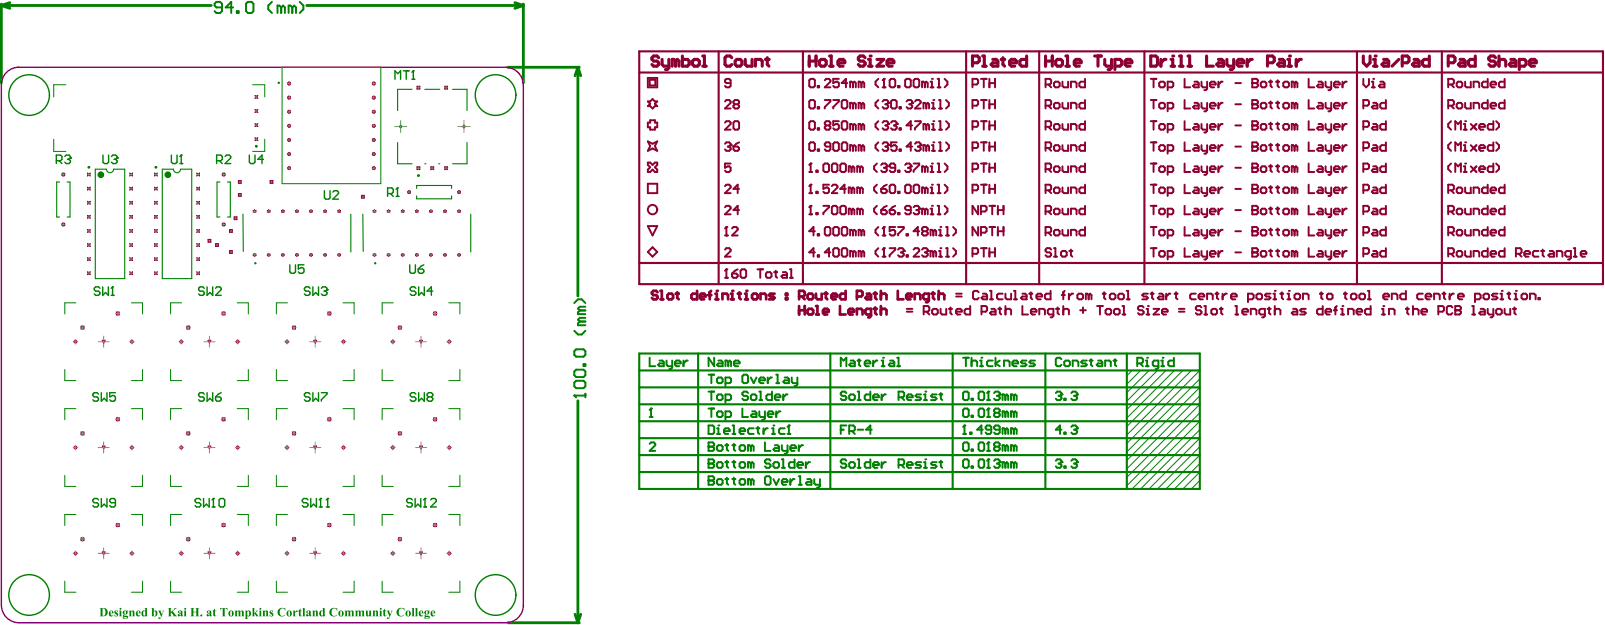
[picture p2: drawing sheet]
<svg xmlns="http://www.w3.org/2000/svg" width="962mm" height="375mm" viewBox="0 0 962 375" stroke-linecap="round" stroke-linejoin="round" font-family="sans-serif">
<path d="M383 31h578v139h-578zM431 31v139M481 31v139M579 31v139M623 31v139M686 31v139M814 31v139M865 31v139M383 43h578M383 158h578" fill="none" stroke="#8d0034" stroke-width="1.3"/>
<g fill="none" stroke="#8d0034" stroke-width="1.2">
<path d="M388 47h6v5h-6zM390 48h3v3h-3zM868 51h3l1-1v-2l-1-1h-3v5M870 51l2 1M874 49h2l1 1v2h-1h-2h-1v-2zM879 49v3h3v-3M884 52v-3h2l1 1v2M892 47v5h-2h-1v-2l1-1h2M892 60v5h-2l-1-1v-2h1h2M894 51h3l-1-2h-1l-1 1v2h1h1M902 47v5h-2h-1v-2l1-1h2M902 60v5h-2l-1-1v-2h1h2"/>
<path d="M388 61h2l1-2 2 2h1l-1 1 1 2h-1l-2 1-1-1h-2l2-2zM390 72h3v1h1v3h-1v2h-3v-2h-2v-3h2zM868 63h3l1-1v-1l-1-1h-3v5M870 73l-2 1v2l2 2M870 63l2 2M873 78v-5l1 1 2-1v5M874 62h2h1v2l-1 1h-2l-1-1v-2zM878 78h1M878 74h1v4M879 62v2v1h3v-3M884 65v-3h2h1v3M894 63h3l-1-1h-1h-1v2l1 1h1"/>
<path d="M388 97h2l1 2 2-2h1v2l-1 1 1 2v1h-1l-2-1-1 1h-2v-1l2-2-2-1zM388 85l3 1 3-1-1 3 1 2-3-1-3 1 2-2zM388 110h6v6h-6zM388 136h6l-3 5zM391 148l3 3-3 3-3-3z"/>
</g>
<g fill="none" stroke="#8d0034" stroke-width=".6">
<path d="M153 57l1 1 1-1-1 1 1 1h-1h-1v-1zM173 58h1v1h-1zM173 49l1 1v1l-1-1zM224 49l1 1v1l-2-1zM224 58h1v1h-2zM250 52h1h1l-1 1h1h-1h-1zM267 52h1v1h-1zM153 66h1h1l-1 1h1h-1h-1zM153 74l1 1 1-1-1 1 1 1-1-1-1 1v-1zM173 75h1v1h-1zM173 66l1 1v1l-1-1zM224 66l1 1v1l-2-1z"/>
<path d="M224 75h1v1h-2zM239 76l1-1 1 1-1 1zM278 75l1 1-1 1-1-1zM153 83h1h1h-1l1 1h-1h-1v-1zM173 83h1v2l-1-1zM173 92h1v1h-1zM173 100h1v2l-1-1zM224 83h1v2l-2-1zM224 92h1v1h-2zM224 100h1v2l-2-1zM250 100h1h1l-1 1 1 1-1-1-1 1v-1zM258 100h1h1v1v1l-1-1-1 1 1-1z"/>
<path d="M267 100h1v1v1v-1l-1 1v-1zM38 104h1l-1 1h-1zM52 112l1 1 1-1v1v1l-1-1-1 1 1-1zM52 104h1h1v1h-1h-1h1zM78 112l1 1v-1v1v1v-1l-1 1v-1zM78 104h1v1h-1zM93 112v1l1-1v1v1l-1-1v1v-1zM93 104h1v1h-1zM118 112l1 1 1-1-1 1 1 1-1-1-1 1v-1zM118 104h1h1l-1 1h1h-1h-1zM134 104h1v1h-2zM143 116h2v2h-2z"/>
<path d="M143 108h2v2h-2zM143 116h1v1h-1zM143 109h1v1h-1zM162 108h2v2h-2zM162 109h1v1h-1zM217 117h1v2h-1zM217 117h1v1h-1zM245 114l1 1v1h-2zM275 114l1 1v1h-2zM38 134h1l-1 1h-1zM52 138h1h1v1h-1h-1l1-1zM52 129l1 1 1-1v1v1l-1-1-1 1 1-1z"/>
<path d="M52 121h1h1v1h-1h-1h1zM78 138h1v1h-1v-1zM78 129l1 1v-1v1v1v-1l-1 1v-1zM78 121h1v1h-1zM93 121h1v1h-1zM93 138h1v1h-1v-1zM93 129v1l1-1v1v1l-1-1v1v-1zM118 121h1h1l-1 1h1h-1h-1zM118 138h1h1h-1l1 1h-1h-1v-1zM118 129l1 1 1-1-1 1 1 1-1-1-1 1v-1zM134 134h1v1h-2zM138 138h1v1h-1z"/>
<path d="M140 130h2v2h-2zM141 130h1v1h-1zM152 126h1h1l-1 1h1h-1h-1zM160 126h1h1v1h-1h-1h1zM169 126h1v1h-1zM177 126h1h1l-1 1h1h-1h-1h1zM186 126h1v1h-1zM194 126h1h1l-1 1h1h-1h-1h1zM203 126h1v1h-1zM224 126h1v1h-1zM232 126h1h1l-1 1h1h-1h-1h1zM241 126h1v1h-1z"/>
<path d="M249 126h1h1l-1 1h1h-1h-1zM258 126h1v1h-1zM266 126h1h1l-1 1h1h-1h-1zM274 126h1h1v1h-1h-1h1zM52 155h1h1v1h-1h-1l1-1zM52 146h1h1v1v1l-1-1-1 1 1-1zM78 155h1v1h-1v-1zM78 146h1v1v1v-1l-1 1v-1zM93 155h1v1h-1v-1zM93 146h1v1v1l-1-1v1v-1zM118 155h1h1h-1l1 1h-1h-1v-1zM118 146h1h1l-1 1 1 1-1-1-1 1v-1z"/>
<path d="M125 144h1v1h-1zM129 146h2v2h-2zM130 146h1v1h-1zM138 150h1v2h-1zM138 151h1v1h-1zM152 152h1h1l-1 1h1l-1 1-1-1zM160 152h1h1v1l-1 1-1-1h1zM169 152h1v1v1l-1-1zM177 152h1h1l-1 1h1l-1 1-1-1h1zM186 152h1v1l-1 1v-1zM194 152h1h1l-1 1h1l-1 1-1-1h1zM203 152h1v1l-1 1v-1z"/>
<path d="M224 152h1v1v1l-1-1zM232 152h1h1l-1 1h1l-1 1-1-1h1zM241 152h1v1l-1 1v-1zM249 152h1h1l-1 1h1l-1 1-1-1zM258 152h1v1l-1 1v-1zM266 152h1h1l-1 1h1l-1 1-1-1zM274 152h1h1v1l-1 1-1-1h1zM52 163h1h1v1v1l-1-1-1 1 1-1zM78 163h1v1v1v-1l-1 1v-1zM93 163h1v1v1l-1-1v1v-1zM118 163h1h1l-1 1 1 1-1-1-1 1v-1zM49 196h1v1h-1z"/>
<path d="M70 187h1v2h-1zM112 196h2v1h-2zM133 187h2v2h-2zM175 196h2v1h-2zM197 187h1v2h-1zM239 196h2v1h-2zM260 187h2v2h-2zM61 204h2l-1 2zM125 204h1v2zM188 204h2l-1 2zM252 204h1l-1 2zM49 259h1v2h-1z"/>
<path d="M70 251h1v1h-1zM112 259h2v2h-2zM133 251h2v1h-2zM175 259h2v2h-2zM197 251h1v1h-1zM239 259h2v2h-2zM260 251h2v1h-2zM61 267h2l-1 2zM125 267h1v2zM188 267h2l-1 2zM252 267h1l-1 2zM70 314h1v2h-1z"/>
<path d="M133 314h2v2h-2zM197 314h1v2h-1zM260 314h2v2h-2zM49 322h1v2h-1zM61 331h2l-1 2zM112 322h2v2h-2zM125 331h1v2zM175 322h2v2h-2zM188 331h2l-1 2zM239 322h2v2h-2zM252 331h1l-1 2z"/>
</g>
<path d="M868 38h3l1-1v-2l-1-1h-3v6M875 36h2l2 1v3h-4l-1-1 1-1h4M885 34v6h-3l-1-1v-2l1-1h3M897 35l-1-1h-2l-1 1v1l1 1h2l1 1v1l-1 1h-2l-1-1M899 37l1-1h2l1 1v3M899 34v6M906 36h2l1 1v3h-3l-1-1 1-1h3M911 40h3l1-1v-2l-1-1h-3v6M917 38h4v-1l-1-1h-2l-1 1v2l1 1h2" fill="none" stroke="#8d0034" stroke-width="1.9"/>
<circle cx="879" cy="73" r=".6" fill="#8d0034"/>
<path d="M882 74l3 4M885 74l-3 4M887 76h3v-2h-2l-1 1v2l1 1h2M895 73v5h-2l-1-1v-2l1-1h2M897 73l2 1v2l-2 2M870 85l-2 2v2l2 1M873 90v-5l1 2 2-2v5M878 90h1M878 87h1v3" fill="none" stroke="#8d0034" stroke-width="1.2"/>
<circle cx="879" cy="85" r=".6" fill="#8d0034"/>
<path d="M870 98l-2 2v1l2 2M878 100h1v3M882 87l3 3M885 87l-3 3M887 89h3v-2h-2l-1 1v2h1h2M895 85v5h-2h-1v-2l1-1h2M897 85l2 2v2l-2 1M873 103v-5l1 2 2-2v5M878 103h1" fill="none" stroke="#8d0034" stroke-width="1.2"/>
<circle cx="879" cy="98" r=".6" fill="#8d0034"/>
<g fill="none" stroke="#8d0034" stroke-width="1.2">
<path d="M882 100l3 3M885 100l-3 3M895 98v5h-2l-1-1v-1l1-1h2M897 98l2 2v1l-2 2M868 114h3l1-1v-1l-1-1h-3v5M870 114l2 2M874 112h2l1 1v2l-1 1h-2l-1-1v-2zM879 112v3v1h3v-4M884 116v-4h2l1 1v3M887 101h3v-1h-2l-1 1v1l1 1h2M892 111v5h-2l-1-1v-2l1-1h2M894 114h3l-1-2h-1l-1 1v2l1 1h1"/>
<path d="M902 111v5h-2l-1-1v-2l1-1h2M868 127h3l1-1v-2l-1-1h-3v5M868 139h3h1v-2l-1-1h-3v5M870 127l2 1M870 139l2 2M874 125h2l1 1v2h-1h-2h-1v-2zM874 138h2l1 1v1l-1 1h-2l-1-1v-1zM879 125v3h3v-3M879 138v2v1h3v-3M884 128v-3h2l1 1v2M892 123v5h-2h-1v-2l1-1h2M892 136v5h-2l-1-1v-1l1-1h2"/>
<path d="M894 139h3l-1-1h-1l-1 1v1l1 1h1M894 127h3l-1-2h-1l-1 1v2h1h1M902 123v5h-2h-1v-2l1-1h2M902 136v5h-2l-1-1v-1l1-1h2M868 152h3l1-1v-1l-1-1h-3v5M870 152l2 2M874 150h2l1 1v2l-1 1h-2l-1-1v-2zM879 150v3v1h3v-4M884 141v-3h2l1 1v2M884 154v-4h2l1 1v3M892 149v5h-2l-1-1v-2l1-1h2M894 152h3l-1-2h-1l-1 1v2l1 1h1"/>
<path d="M902 149v5h-2l-1-1v-2l1-1h2M909 152h2l1-1v-1l-1-1h-2v5M911 152l1 2M914 152h3v-2h-2l-1 1v2l1 1h2M922 150h-2l-1 1v2l1 1h2M924 150h2M925 150v3l1 1M929 150h2l1 1v3h-3l-1-1 1-1h3M933 154v-4h3l1 1v3M942 154h-3v-1v-2v-1h3v5l-2 1M944 149v5M944 154h1"/>
<path d="M948 152h3l-1-2h-1l-1 1v2l1 1h1"/>
</g>
<path d="M817 34v4l2 2 3-2v-4M824 40h2M824 36h1v4" fill="none" stroke="#8d0034" stroke-width="1.9"/>
<circle cx="825" cy="34" r=".9" fill="#8d0034"/>
<path d="M830 36h2l1 1v3h-3l-1-1 1-1h3M839 36l-4 4M841 38h3l1-1v-2l-1-1h-3v6M848 36h2l1 1v3h-3l-1-1 1-1h3M857 34v6h-3l-1-1v-2l1-1h3" fill="none" stroke="#8d0034" stroke-width="1.9"/>
<path d="M817 47v4l2 1 2-1v-4M823 52h1M823 49v3" fill="none" stroke="#8d0034" stroke-width="1.2"/>
<circle cx="823" cy="47" r=".6" fill="#8d0034"/>
<g fill="none" stroke="#8d0034" stroke-width="1.2">
<path d="M828 49h1l1 1v2h-2h-1l1-1h2M831 60v5h-3v-1v-2h3M817 63h3l1-1v-1l-1-1h-3v5M817 76h3l1-1v-2h-1h-3v5M823 62h2h1v3h-3v-1v-1h3M823 74h2l1 1v3h-3v-1v-1h3M831 73v5h-3v-1v-2v-1h3M817 89h3l1-1v-2l-1-1h-3v5M823 87h2l1 1v2h-3v-1h3M823 100h2l1 1v2h-3v-1v-1h3M831 85v5h-3v-2v-1h3M831 98v5h-3v-1v-1v-1h3"/>
<path d="M817 101h3h1v-2l-1-1h-3v5M817 114h3l1-1v-1l-1-1h-3v5M823 112h2l1 1v3h-3v-1v-1h3M831 111v5h-3v-1v-2v-1h3M817 127h3l1-1v-2l-1-1h-3v5M817 139h3h1v-2l-1-1h-3v5M823 125h2l1 1v2h-3v-1h3M823 138h2l1 1v2h-3v-1v-1h3M831 123v5h-3v-2v-1h3M831 136v5h-3v-1v-1v-1h3M817 152h3l1-1v-1l-1-1h-3v5M823 150h2l1 1v3h-3v-1v-1h3"/>
<path d="M831 149v5h-3v-1v-2v-1h3"/>
</g>
<path d="M690 34h3l1 1v4l-1 1h-3zM696 36v4M699 36h-1l-2 2M702 40h2M702 36h1v4" fill="none" stroke="#8d0034" stroke-width="1.9"/>
<circle cx="703" cy="34" r=".9" fill="#8d0034"/>
<g fill="none" stroke="#8d0034" stroke-width="1.9">
<path d="M707 40h2M707 34h1v6M712 40h2M712 34h1v6M723 34v6h5M731 36h2l1 1v3h-3l-1-1 1-1h3M736 36v3l1 1h3M740 36v5l-1 1h-1M742 38h4v-1l-1-1h-2l-1 1v2l1 1h2M748 36v4M751 36h-1l-2 2M760 38h3l1-1v-2l-1-1h-3v6"/>
<path d="M767 36h2l1 1v3h-3l-1-1 1-1h3M772 40h2M772 36h1v4"/>
</g>
<circle cx="773" cy="34" r=".9" fill="#8d0034"/>
<path d="M777 36v4M780 36h-1l-2 2" fill="none" stroke="#8d0034" stroke-width="1.9"/>
<g fill="none" stroke="#8d0034" stroke-width="1.2">
<path d="M690 47h3M692 47v5M696 49h2v1v2h-2h-1v-2zM700 52h3h1v-2l-1-1h-3v5M710 47v5h4M716 49h2l1 1v2h-3h-1l1-1h3M720 49v3h1h3M724 49v4l-2 1M726 51h3l-1-2h-2v1v2h2M731 49v3M733 49h-1l-1 2M741 50h3"/>
<path d="M751 47v5h2h1l-1-2h-2"/>
</g>
<circle cx="751" cy="50" r=".6" fill="#8d0034"/>
<g fill="none" stroke="#8d0034" stroke-width="1.2">
<path d="M690 60h3M692 60v5M710 60v5h4M751 47h2l1 1-1 2h-2M751 60v5h2l1-1-1-2h-2M757 49h1l1 1v2h-1h-1h-1v-2zM761 49h2M762 48v4h1M765 49h2M766 48v4h1M770 49h2l1 1v2h-1h-2h-1v-2zM776 50l-1-1v3"/>
<path d="M776 50v2M776 50l1-1 1 1v2M785 47v5h3M791 49h1l1 1v2h-2h-1l1-1h2M795 49v3h1h2M798 49v4l-1 1M800 51h3l-1-2h-1l-1 1v2h1h1M805 49v3M808 49h-1l-2 2M696 62h2v2v1h-2l-1-1v-2zM700 65h3l1-1v-2h-1h-3v5M716 62h2h1v3h-3l-1-1 1-1h3"/>
<path d="M720 62v2l1 1h3M724 62v4l-2 1M726 63h3l-1-1h-2v2v1h2M731 62v3M733 62h-1l-1 1M741 62h3"/>
</g>
<circle cx="751" cy="62" r=".6" fill="#8d0034"/>
<g fill="none" stroke="#8d0034" stroke-width="1.2">
<path d="M751 60h2l1 1-1 1h-2M785 60v5h3M690 73h3M692 73v5M696 74h2v1v2v1h-2l-1-1v-2zM700 78h3l1-1v-2l-1-1h-3v5M710 73v5h4M716 74h2l1 1v3h-3l-1-1 1-1h3M720 74v3l1 1h3M724 74v5h-2M726 76h3l-1-2h-2v1v2v1h2M731 74v4"/>
<path d="M733 74h-1l-1 2M741 75h3M751 73v5h2l1-1-1-2h-2M757 62h1h1v2l-1 1h-1l-1-1v-2zM761 62h2M762 61v3l1 1M765 62h2M766 61v3l1 1M769 62h1h2h1v2l-1 1h-2l-1-1zM776 62h-1v3M776 62v3M776 62h1h1v3"/>
<path d="M791 62h1h1v3h-2l-1-1 1-1h2M795 62v2l1 1h2M798 62v4l-1 1M800 63h3l-1-1h-1h-1v2l1 1h1M805 62v3M808 62h-1l-2 1"/>
</g>
<circle cx="751" cy="75" r=".6" fill="#8d0034"/>
<g fill="none" stroke="#8d0034" stroke-width="1.2">
<path d="M751 73h2h1l-1 2h-2M757 74h1l1 1v2l-1 1h-1l-1-1v-2zM761 74h2M762 73v4l1 1M765 74h2M766 73v4l1 1M769 75l1-1h2l1 1v2l-1 1h-2l-1-1zM776 75l-1-1v4M776 75v3M776 75l1-1 1 1v3M785 73v5h3M791 74h1l1 1v3h-2l-1-1 1-1h2"/>
<path d="M795 74v3l1 1h2M798 74v5h-1M800 76h3l-1-2h-1l-1 1v2l1 1h1M805 74v4M808 74h-1l-2 2M690 85h3M692 85v5M696 87h2v1v2h-2h-1v-2zM700 90h3h1v-2l-1-1h-3v5M710 85v5h4M716 87h2l1 1v2h-3h-1l1-1h3M720 87v3h1h3"/>
<path d="M724 87v4l-2 1M726 89h3l-1-2h-2v1v2h2M731 87v3M733 87h-1l-1 2M741 88h3M751 85v5h2h1l-1-2h-2"/>
</g>
<circle cx="751" cy="88" r=".6" fill="#8d0034"/>
<g fill="none" stroke="#8d0034" stroke-width="1.2">
<path d="M690 98h3M692 98v5M696 100h2v1v1v1h-2l-1-1v-1zM710 98v5h4M716 100h2l1 1v2h-3l-1-1 1-1h3M720 100v2l1 1h3M724 100v4l-2 1M731 100v3M733 100h-1l-1 1M751 85h2l1 1-1 2h-2M751 98v5h2l1-1-1-1h-2M757 87h1l1 1v2h-1h-1h-1v-2z"/>
<path d="M761 87h2M762 86v4h1M765 87h2M766 86v4h1M769 88l1-1h2l1 1v2h-1h-2h-1zM776 88l-1-1v3M776 88v2M776 88l1-1 1 1v2M785 85v5h3M791 87h1l1 1v2h-2h-1l1-1h2M795 87v3h1h2M798 87v4l-1 1"/>
<path d="M800 89h3l-1-2h-1l-1 1v2h1h1M805 87v3M808 87h-1l-2 2M700 103h3l1-1v-1l-1-1h-3v5M726 101h3l-1-1h-2v1v1v1h2M741 101h3"/>
</g>
<circle cx="751" cy="101" r=".6" fill="#8d0034"/>
<g fill="none" stroke="#8d0034" stroke-width="1.2">
<path d="M751 98h2l1 1-1 2h-2M757 100h1l1 1v1l-1 1h-1l-1-1v-1zM761 100h2M762 99v3l1 1M765 100h2M766 99v3l1 1M770 100h2l1 1v1l-1 1h-2l-1-1v-1zM785 98v5h3M791 100h1l1 1v2h-2l-1-1 1-1h2M795 100v2l1 1h2M798 100v4l-1 1M805 100v3"/>
<path d="M808 100h-1l-2 1M690 111h3M692 111v5M696 112h2v1v2v1h-2l-1-1v-2zM700 116h3l1-1v-2l-1-1h-3v5M710 111v5h4M716 112h2l1 1v3h-3l-1-1 1-1h3M720 112v3l1 1h3M724 112v5h-2M726 114h3l-1-2h-2v1v2v1h2M731 112v4M733 112h-1l-1 2"/>
<path d="M741 113h3M751 111v5h2l1-1-1-2h-2M776 101l-1-1v3M776 101v2M776 101l1-1 1 1v2M800 101h3l-1-1h-1l-1 1v1l1 1h1"/>
</g>
<circle cx="751" cy="113" r=".6" fill="#8d0034"/>
<g fill="none" stroke="#8d0034" stroke-width="1.2">
<path d="M751 111h2l1 1-1 1h-2M757 112h1l1 1v2l-1 1h-1l-1-1v-2zM761 112h2M762 112v3l1 1M765 112h2M766 112v3l1 1M769 113l1-1h2l1 1v2l-1 1h-2l-1-1zM776 113l-1-1v4M776 113v3M776 113l1-1 1 1v3M785 111v5h3M791 112h1l1 1v3h-2l-1-1 1-1h2"/>
<path d="M795 112v3l1 1h2M798 112v5h-1M800 114h3l-1-2h-1l-1 1v2l1 1h1M805 112v4M808 112h-1l-2 2M690 123h3M692 123v5M696 125h2v1v2h-2h-1v-2zM700 128h3h1v-2l-1-1h-3v5M710 123v5h4M716 125h2l1 1v2h-3h-1l1-1h3M720 125v3h1h3"/>
<path d="M724 125v4l-2 1M726 127h3l-1-2h-2v1v2h2M731 125v3M733 125h-1l-1 2M741 126h3M751 123v5h2h1l-1-2h-2"/>
</g>
<circle cx="751" cy="126" r=".6" fill="#8d0034"/>
<g fill="none" stroke="#8d0034" stroke-width="1.2">
<path d="M690 136h3M692 136v5M696 138h2v1v1v1h-2l-1-1v-1zM710 136v5h4M716 138h2l1 1v2h-3l-1-1 1-1h3M720 138v2l1 1h3M724 138v4l-2 1M726 139h3l-1-1h-2v1v1v1h2M731 138v3M733 138h-1l-1 1M741 139h3M751 123h2l1 1-1 2h-2"/>
<path d="M751 136v5h2l1-1-1-1h-2M757 125h1l1 1v2h-1h-1h-1v-2zM761 125h2M762 124v4h1M765 125h2M766 124v4h1M769 126l1-1h2l1 1v2h-1h-2h-1zM776 126l-1-1v3M776 126v2M776 126l1-1 1 1v2M785 123v5h3M791 125h1l1 1v2h-2h-1l1-1h2"/>
<path d="M795 125v3h1h2M798 125v4l-1 1M800 127h3l-1-2h-1l-1 1v2h1h1M805 125v3M808 125h-1l-2 2M700 141h3l1-1v-1l-1-1h-3v5"/>
</g>
<circle cx="751" cy="139" r=".6" fill="#8d0034"/>
<g fill="none" stroke="#8d0034" stroke-width="1.2">
<path d="M751 136h2l1 1-1 2h-2M757 138h1l1 1v1l-1 1h-1l-1-1v-1zM761 138h2M762 137v3l1 1M765 138h2M766 137v3l1 1M769 139l1-1h2l1 1v1l-1 1h-2l-1-1zM776 139l-1-1v3M776 139v2M776 139l1-1 1 1v2M785 136v5h3M791 138h1l1 1v2h-2l-1-1 1-1h2"/>
<path d="M795 138v2l1 1h2M798 138v4l-1 1M800 139h3l-1-1h-1l-1 1v1l1 1h1M805 138v3M808 138h-1l-2 1M690 149h3M692 149v5M696 150h2v1v2v1h-2l-1-1v-2zM700 154h3l1-1v-2l-1-1h-3v6M710 149v5h4M716 150h2l1 1v3h-3l-1-1 1-1h3M720 150v3l1 1h3"/>
<path d="M724 150v5l-2 1M726 152h3l-1-2h-2v1v2v1h2M731 150v4M733 150h-1l-1 2M741 151h3M751 149v5h2l1-1-1-2h-2"/>
</g>
<circle cx="751" cy="151" r=".6" fill="#8d0034"/>
<g fill="none" stroke="#8d0034" stroke-width="1.2">
<path d="M583 51h3v-1v-2v-1h-3v5M588 47h4M588 60h4M590 47v5M590 60v5M593 47v5M593 60v5M593 50h4M597 47v5M597 60v5M627 51h2l1-1v-2l-1-1h-2v5M629 51l1 1"/>
<path d="M633 49h2v1v2h-2h-1v-2zM637 49v3h1h2v-3M642 52v-3h3l1 1v2M651 47v5h-3h-1v-2l1-1h3M651 60v5h-3l-1-1v-2h1h3M583 63h3v-1v-1v-1h-3v5M583 76h3v-1v-2h-3v5M588 73h4M590 73v5M593 73v5M593 62h4M593 75h4"/>
<path d="M597 73v5M627 63h2l1-1v-1l-1-1h-2v5M627 76h2l1-1v-2h-1h-2v5M629 63l1 2M629 76l1 2M633 62h2v2v1h-2l-1-1v-2zM633 74h2v1v2v1h-2l-1-1v-2zM637 62v2l1 1h2v-3M637 74v3l1 1h2v-4M642 65v-3h3h1v3M642 78v-4h3l1 1v3M651 73v5h-3l-1-1v-2l1-1h3"/>
<path d="M583 89h3v-1v-2v-1h-3v5M588 85h4M588 98h4M590 85v5M590 98v5M593 85v5M593 98v5M593 88h4M597 85v5M597 98v5M627 89h2l1-1v-2l-1-1h-2v5M629 89l1 1"/>
<path d="M633 87h2v1v2h-2h-1v-2zM633 100h2v1v1v1h-2l-1-1v-1zM637 87v3h1h2v-3M637 100v2l1 1h2v-3M642 90v-3h3l1 1v2M651 85v5h-3h-1v-2l1-1h3M651 98v5h-3l-1-1v-1l1-1h3M583 101h3v-2v-1h-3v5M583 114h3v-1v-1v-1h-3v5M588 111h4M590 111v5M593 111v5"/>
<path d="M593 101h4M593 113h4M597 111v5M627 101h2h1v-2l-1-1h-2v5M627 114h2l1-1v-1l-1-1h-2v5M629 101l1 2M629 114l1 2M633 112h2v1v2v1h-2l-1-1v-2zM637 112v3l1 1h2v-4M642 103v-3h3l1 1v2M642 116v-4h3l1 1v3M651 111v5h-3l-1-1v-2l1-1h3"/>
<path d="M586 123v5l-3-5v5M586 136v5l-3-5v5M588 127h3l1-1v-2l-1-1h-3v5M588 139h3h1v-2l-1-1h-3v5M593 123h4M593 136h4M595 123v5M595 136v5M598 123v5M598 136v5M598 126h4M598 139h4"/>
<path d="M602 123v5M602 136v5M627 127h2l1-1v-2l-1-1h-2v5M627 139h2h1v-2l-1-1h-2v5M629 127l1 1M629 139l1 2M633 125h2v1v2h-2h-1v-2zM633 138h2v1v1v1h-2l-1-1v-1zM637 125v3h1h2v-3M637 138v2l1 1h2v-3M642 128v-3h3l1 1v2M651 123v5h-3h-1v-2l1-1h3"/>
<path d="M651 136v5h-3l-1-1v-1l1-1h3M583 152h3v-1v-1v-1h-3v5M588 149h4M590 149v5M593 151h4M593 149v5M597 149v5M630 150l-1-1h-1l-1 1 1 1h1l1 2-1 1h-1l-1-1M632 149h1v5M632 154h2M637 150h2l1 1v2l-1 1h-2l-1-1v-2zM641 150h2"/>
<path d="M642 141v-3h3l1 1v2M642 150v3l1 1M751 149h2l1 1-1 1h-2M757 150h1l1 1v2l-1 1h-1l-1-1v-2zM761 150h2M762 150v3l1 1M765 150h2M766 150v3l1 1M770 150h2l1 1v2l-1 1h-2l-1-1v-2zM776 151l-1-1v4M776 151v3M776 151l1-1 1 1v3"/>
<path d="M785 149v5h3M791 150h1l1 1v3h-2l-1-1 1-1h2M795 150v3l1 1h2M798 150v5l-1 1M800 152h3l-1-2h-1l-1 1v2l1 1h1M805 150v4M808 150h-1l-2 2"/>
</g>
<g fill="none" stroke="#8d0034" stroke-width="1.9">
<path d="M485 37h4M485 34v6M489 34v6M491 37l1-1h2l1 1v2l-1 1h-2l-1-1zM497 40h2M497 34h1v6M502 38h5v-1l-1-1h-2l-2 1v2l2 1h2M519 35l-1-1h-2l-1 1v1l1 1h2l1 1v1l-1 1h-2l-1-1M521 40h2M521 36h1v4M583 38h3l1-1v-2l-1-1h-3v6M589 40h2"/>
<path d="M589 34h1v6M595 36h2l1 1v3h-3l-1-1 1-1h3M600 36h2M601 35v4l1 1M605 38h4v-1l-1-1h-2l-1 1v2l1 1h2M616 34v6h-3l-1-1v-2l1-1h3M627 34v6M627 37h4M631 34v6M634 36h2l1 1v2l-1 1h-2l-1-1v-2zM639 40h2M639 34h1v6"/>
<path d="M644 38h4v-1l-1-1h-2l-1 1v2l1 1h2M656 34h4M658 34v6M662 36v3l1 1h3M666 36v5l-1 1h-1M669 40h3l1-1v-2l-1-1h-3v6M675 38h4v-1l-1-1h-2l-1 1v2l1 1h2"/>
</g>
<circle cx="522" cy="34" r=".9" fill="#8d0034"/>
<path d="M526 36h4l-4 4h4M532 38h4v-1l-1-1h-2l-1 1v2l1 1h2" fill="none" stroke="#8d0034" stroke-width="1.9"/>
<g fill="none" stroke="#8d0034" stroke-width="1.2">
<path d="M486 47h2l1 1v4h-1h-2h-1v-4zM490 52h1h-1zM495 48v-1h2l1 1v1l-3 3h3M503 47h-3v3l2-1 1 1v2h-1h-2M508 50h-3l2-3v5M511 50l-1-1v3M511 50v2M511 50l1-1 1 1v2M517 50l-2-1v3M517 50v2M517 50v-1l1 1v2M527 47l-2 2v2l2 1"/>
<path d="M529 52h2M530 47v5"/>
</g>
<circle cx="530" cy="47" r=".6" fill="#8d0034"/>
<path d="M530 47l-1 1M534 47h2l1 1v4h-1h-2h-1v-4zM539 52h.1M544 47h1l1 1v4h-1h-1h-1v-4zM549 47h1l1 1v4h-1h-1h-1v-4zM555 50l-2-1v3M555 50v2M555 50v-1l1 1v2M558 52h2M558 49h1v3" fill="none" stroke="#8d0034" stroke-width="1.2"/>
<circle cx="559" cy="47" r=".6" fill="#8d0034"/>
<g fill="none" stroke="#8d0034" stroke-width="1.2">
<path d="M486 60h2l1 1v3l-1 1h-2l-1-1v-3zM495 60h3v1l-3 3v1M500 60h3v1l-3 3v1M506 60h1l1 1v3l-1 1h-1l-1-1v-3zM527 60l-2 2v1l2 2M562 52h2M562 47h1v5M566 47l2 2v2l-2 1M490 64h1v1h-1zM511 62h-1v3M511 62v3M511 62h1h1v3"/>
<path d="M517 62h-2v3M517 62v3M517 62h1v3M529 61l1-1h2l1 2"/>
</g>
<circle cx="533" cy="62" r=".6" fill="#8d0034"/>
<path d="M535 60h2l1 1v3l-1 1h-2l-1-1v-3zM531 62h1M532 62l1 1-1 2h-2l-1-1M533 62h-1M539 64h1v1h-1zM544 61v-1h2l1 2" fill="none" stroke="#8d0034" stroke-width="1.2"/>
<circle cx="547" cy="62" r=".6" fill="#8d0034"/>
<path d="M545 62h1M546 62l1 1-1 2h-2v-1M547 62h-1M549 61v-1h2l1 1v1l-3 3h3M555 62h-1v3M555 62v3M555 62h1h1v3M559 65h1M559 62h1v3" fill="none" stroke="#8d0034" stroke-width="1.2"/>
<circle cx="560" cy="60" r=".6" fill="#8d0034"/>
<g fill="none" stroke="#8d0034" stroke-width="1.2">
<path d="M563 60h1v5M567 60l2 2v1l-2 2M486 73h2h1v4l-1 1h-2l-1-1v-4zM490 77h1v1h-1zM495 75v-1v-1h2h1l-1 2M495 75v1v2h2l1-1-1-2M495 75h2M503 73h-3v2l2-1 1 1v2l-1 1h-2v-1M506 73h1h1v4l-1 1h-1l-1-1v-4zM511 75l-1-1v4M511 75v3M511 75l1-1 1 1v3"/>
<path d="M517 75l-2-1v4M517 75v3M517 75v-1l1 1v3M527 73l-2 1v2l2 2M529 73h1h2l1 1M563 65h2"/>
</g>
<circle cx="533" cy="74" r=".6" fill="#8d0034"/>
<path d="M531 75h1M532 75l1 1-1 2h-2l-1-1M533 74l-1 1M534 73h1h2l1 1" fill="none" stroke="#8d0034" stroke-width="1.2"/>
<circle cx="538" cy="74" r=".6" fill="#8d0034"/>
<path d="M536 75h1M537 75l1 1-1 2h-2l-1-1M538 74l-1 1M539 77h1v1h-1zM547 75h-3l2-2v5M549 73h3l-3 4v1M555 75l-1-1v4M555 75v3M555 75l1-1 1 1v3M559 78h1M559 74h1v4" fill="none" stroke="#8d0034" stroke-width="1.2"/>
<circle cx="560" cy="73" r=".6" fill="#8d0034"/>
<g fill="none" stroke="#8d0034" stroke-width="1.2">
<path d="M563 78h2M563 73h1v5M567 73l2 1v2l-2 2M486 85h2l1 1v4h-1h-2h-1v-4zM490 90h1h-1zM498 88h-3v-1v-2h2l1 1v4h-1h-2M500 85h2l1 1v4h-1h-2v-4zM506 85h1l1 1v4h-1h-1h-1v-4zM511 88l-1-1v3M511 88v2M511 88l1-1 1 1v2M517 88l-2-1v3"/>
<path d="M517 88v2M517 88v-1l1 1v2M527 85l-2 2v2l2 1M529 86l1-1h2l1 2"/>
</g>
<circle cx="533" cy="87" r=".6" fill="#8d0034"/>
<path d="M531 88h1M532 88l1 1-1 1h-2h-1M533 87l-1 1M538 85h-4v3l3-1 1 1v2h-1h-2h-1M539 90h1h-1zM547 88h-3l2-3v5M549 86v-1h2l1 2" fill="none" stroke="#8d0034" stroke-width="1.2"/>
<circle cx="552" cy="87" r=".6" fill="#8d0034"/>
<path d="M550 88h1M551 88l1 1-1 1h-2M552 87l-1 1M555 88l-1-1v3M555 88v2M555 88l1-1 1 1v2M559 90h1M559 87h1v3" fill="none" stroke="#8d0034" stroke-width="1.2"/>
<circle cx="560" cy="85" r=".6" fill="#8d0034"/>
<path d="M486 98v5M563 90h2M563 85h1v5M567 85l2 2v2l-2 1M485 103h2" fill="none" stroke="#8d0034" stroke-width="1.2"/>
<circle cx="486" cy="98" r=".6" fill="#8d0034"/>
<g fill="none" stroke="#8d0034" stroke-width="1.2">
<path d="M486 98l-1 1M495 98h1l1 1v3l-1 1h-1l-1-1v-3zM500 98h1l1 1v3l-1 1h-1l-1-1v-3zM505 98h1l1 1v3l-1 1h-1l-1-1v-3zM526 98l-2 2v1l2 2M528 99l1-1h2l1 2M489 102h1v1h-1zM511 101l-2-1v3M511 101v2M511 101v-1l1 1v2M516 101l-2-1v3M516 101v2"/>
<path d="M516 101l1-1v1v2"/>
</g>
<circle cx="532" cy="100" r=".6" fill="#8d0034"/>
<path d="M532 100l-1 1M543 99l1-1h1l1 2M530 101h1M531 101h1l-1 2h-2l-1-1M537 101h-3l-1-1 1-2h2l1 1v3l-1 1h-2l-1-1M539 102v1z" fill="none" stroke="#8d0034" stroke-width="1.2"/>
<circle cx="546" cy="100" r=".6" fill="#8d0034"/>
<path d="M546 100l-1 1M548 98h3v1l-3 3v1M558 100h1v3M544 101h1M545 101h1l-1 2h-1l-1-1M555 101l-2-1v3M555 101v2M555 101v-1l1 1v2M558 103h2" fill="none" stroke="#8d0034" stroke-width="1.2"/>
<circle cx="559" cy="98" r=".6" fill="#8d0034"/>
<path d="M562 98h1v5M566 98l2 2v1l-2 2M485 116h2M486 111v5M562 103h2" fill="none" stroke="#8d0034" stroke-width="1.2"/>
<circle cx="486" cy="111" r=".6" fill="#8d0034"/>
<g fill="none" stroke="#8d0034" stroke-width="1.2">
<path d="M486 111l-1 1M489 115h1v1h-1zM497 111h-3v2l1-1 2 1v2l-1 1h-1l-1-1M499 112l1-1h1l1 1-3 4h3M507 113h-3l2-2v5M511 113l-2-1v4M511 113v3M511 113v-1l1 1v3M516 113l-2-1v4M516 113v3M516 113l1-1v1v3M526 111l-2 1v2l2 2"/>
<path d="M528 113h3l1 2-1 1h-2l-1-1zM532 111l-4 2M534 111h2l1 1v3l-1 1h-2l-1-1v-3zM539 115v1zM544 111h1l1 1v3l-1 1h-1l-1-1v-3zM549 111h1l1 1v3l-1 1h-1l-1-1v-3zM555 113l-2-1v4M555 113v3M555 113v-1l1 1v3M558 116h2M558 112h1v4"/>
</g>
<circle cx="559" cy="111" r=".6" fill="#8d0034"/>
<path d="M562 116h2M562 111h1v5M566 111l2 1v2l-2 2M485 128h2M486 123v5" fill="none" stroke="#8d0034" stroke-width="1.2"/>
<circle cx="486" cy="123" r=".6" fill="#8d0034"/>
<g fill="none" stroke="#8d0034" stroke-width="1.2">
<path d="M486 123l-1 1M489 128h1h-1zM494 123h3v1l-3 4M500 123h1l1 1v4h-1h-1h-1v-4zM505 123h1l1 1v4h-1h-1h-1v-4zM511 126l-2-1v3M511 126v2M511 126v-1l1 1v2M516 126l-2-1v3M516 126v2M516 126l1-1v1v2M526 123l-2 2v2l2 1"/>
<path d="M528 126h3l1 2h-1h-2h-1zM532 123l-4 3M533 126h3l1 2h-1h-2h-1zM537 123l-4 3M539 128h.1M546 126h-2l-1-1 1-2h1l1 1v4h-1h-1h-1M548 124l1-1h1l1 2"/>
</g>
<circle cx="551" cy="125" r=".6" fill="#8d0034"/>
<path d="M549 126h1M550 126l1 1-1 1h-1h-1M551 125l-1 1M555 126l-2-1v3M555 126v2M555 126v-1l1 1v2M558 128h2M558 125h1v3" fill="none" stroke="#8d0034" stroke-width="1.2"/>
<circle cx="559" cy="123" r=".6" fill="#8d0034"/>
<g fill="none" stroke="#8d0034" stroke-width="1.2">
<path d="M489 139h-4l3-3v5M495 136h2l1 1v3l-1 1h-2v-1v-3zM500 136h2l1 1v3l-1 1h-2v-1v-3zM506 136h1l1 1v3l-1 1h-1l-1-1v-3zM511 139l-1-1v3M511 139v2M511 139l1-1 1 1v2M517 139l-2-1v3M517 139v2M517 139v-1l1 1v2M527 136l-2 2v1l2 2M530 136v5"/>
<path d="M562 128h2M562 123h1v5M566 123l2 2v2l-2 1M490 140h1v1h-1zM529 141h2"/>
</g>
<circle cx="530" cy="136" r=".6" fill="#8d0034"/>
<g fill="none" stroke="#8d0034" stroke-width="1.2">
<path d="M530 136l-1 1M537 136h-4v3l2-1 2 1v1l-1 1h-2l-1-1M539 136h3v1l-3 3v1M551 139h-3l2-3v5M554 139l-1-1 1-2h1l1 1-1 2M554 139h-1l1 2h1l1-1-1-1M554 139h1M560 139l-2-1v3M560 139v2M560 139v-1l1 1v2M563 138h1v3M544 140v1z"/>
<path d="M563 141h2"/>
</g>
<circle cx="564" cy="136" r=".6" fill="#8d0034"/>
<g fill="none" stroke="#8d0034" stroke-width="1.2">
<path d="M567 136h1v5M571 136l2 2v1l-2 2M489 151h-4l3-2v5M490 153h1v1h-1zM498 151h-3l2-2v5M500 149h2l1 1v3l-1 1h-2v-1v-3zM506 149h1l1 1v3l-1 1h-1l-1-1v-3zM511 151l-1-1v4M511 151v3M511 151l1-1 1 1v3M517 151l-2-1v4M517 151v3"/>
<path d="M517 151v-1l1 1v3M527 149l-2 1v2l2 2M529 154h2M530 149v5M567 141h2"/>
</g>
<circle cx="530" cy="149" r=".6" fill="#8d0034"/>
<path d="M530 149l-1 1M533 149h4v1l-4 3v1M539 150v-1h2l1 1" fill="none" stroke="#8d0034" stroke-width="1.2"/>
<circle cx="542" cy="150" r=".6" fill="#8d0034"/>
<path d="M540 151h1M541 151l1 1-1 2h-2v-1M542 150l-1 1M544 153v1zM548 150l1-1h1l1 1-3 4h3M553 150l1-1h1l1 1" fill="none" stroke="#8d0034" stroke-width="1.2"/>
<circle cx="556" cy="150" r=".6" fill="#8d0034"/>
<path d="M555 151h.1M555 151l1 1-1 2h-1l-1-1M556 150l-1 1M560 151l-2-1v4M560 151v3M560 151v-1l1 1v3M563 154h2M563 150h1v4" fill="none" stroke="#8d0034" stroke-width="1.2"/>
<circle cx="564" cy="149" r=".6" fill="#8d0034"/>
<path d="M567 154h2M567 149h1v5M571 149l2 1v2l-2 2M435 167h1M436 161v6" fill="none" stroke="#8d0034" stroke-width="1.2"/>
<path d="M439 35l-1-1h-2l-1 1v4l1 1h2l1-1M441 37l1-1h2l1 1v2l-1 1h-2l-1-1zM447 36v3l1 1h3v-4M453 40v-4h3l1 1v3M459 36h2M460 35v4l1 1" fill="none" stroke="#8d0034" stroke-width="1.9"/>
<circle cx="436" cy="161" r=".6" fill="#8d0034"/>
<g fill="none" stroke="#8d0034" stroke-width="1.2">
<path d="M438 50h-2l-1-1 1-2h1l1 1v4h-1h-1h-1M435 61l1-1h1l1 1v1l-3 3h3M435 73h1h1h1v1l-3 4h3M441 62l-1 1 1 2h1l1-1-1-2M441 62h-1l1-2h1l1 1-1 1M441 73h1h1v4l-1 1h-1l-1-1v-4zM441 62h1M435 86l1-1h1l1 2M436 161l-1 1M439 164h2l1 2-1 1h-1l-1-1zM442 161l-3 3M445 161h2v1v4v1h-2l-1-1v-4z"/>
<path d="M454 161h4M456 161v6M460 163h2l1 1v2l-1 1h-2l-1-1v-2zM464 163h2M465 162v4l1 1M469 163h2l1 1v3h-3v-1v-1h3M474 167h1M474 161v6"/>
</g>
<circle cx="438" cy="87" r=".6" fill="#8d0034"/>
<path d="M436 88h1M437 88l1 1-1 1h-1h-1M438 87l-1 1M438 98h-3v3l2-1 1 1v1l-1 1h-1l-1-1M440 88h2l1 2h-1h-1h-1zM443 85l-3 3M435 112l1-1h1l1 1-3 4h3M443 113h-3l2-2v5M435 124l1-1h1l1 1v1l-3 3h3M436 136v5M443 126h-3l2-3v5M435 141h1" fill="none" stroke="#8d0034" stroke-width="1.2"/>
<circle cx="436" cy="136" r=".6" fill="#8d0034"/>
<g fill="none" stroke="#8d0034" stroke-width="1.2">
<path d="M436 136l-1 1M439 137l1-1h1l1 1v1l-3 3h3M435 150l1-1h1l1 1-3 4h3M544 187h3M544 185h3M554 187h2l1-1v-2l-1-1h-2v6M556 187l1 2M560 185h1l1 1v2l-1 1h-1l-1-1v-2zM564 185v3l1 1h2v-4M569 185h2M570 184v4l1 1M573 187h4l-1-2h-2l-1 1v2l1 1h2"/>
<path d="M582 183v6h-3l-1-1v-2l1-1h3M589 187h2l1-1v-2l-1-1h-2v6M594 185h2l1 1v3h-3v-1v-1h3M599 185h1M600 184v4v1M603 186l1-1h1l1 1v3M603 183v6M613 183v6h3M618 187h3v-2h-2l-1 1v2l1 1h2M623 189v-4h3l1 1v3M632 189h-3l-1-1v-2l1-1h3v4l-2 1M633 185h2"/>
<path d="M634 184v4l1 1M638 186v-1h2l1 1v3M638 183v6M648 186h3M649 184v4M658 183h3M660 183v6M664 185h1l1 1v2l-1 1h-1l-1-1v-2zM669 185h2v1v2v1h-2l-1-1v-2zM673 183h1v6M673 189h2M686 184l-1-1h-2l-1 1 1 2h2l1 1-1 2h-2l-1-1"/>
<path d="M687 185h1v4M687 189h2"/>
</g>
<path d="M395 35l-1-1h-2l-1 1v1l1 1h2l1 1v1l-1 1h-2l-1-1M397 36v3l1 1h3M401 36v5l-1 1h-1M405 37l1-1 1 1v3M405 37l-1-1h-1v4M405 37v3M409 34v6h3l1-1v-2l-1-1h-3M415 37l1-1h2l1 1v2l-1 1h-2l-1-1zM421 34h1v6M421 40h2" fill="none" stroke="#8d0034" stroke-width="1.9"/>
<circle cx="688" cy="183" r=".6" fill="#8d0034"/>
<g fill="none" stroke="#8d0034" stroke-width="1.2">
<path d="M692 185h3l-3 4h3M697 187h3l-1-2h-1l-1 1v2l1 1h1M707 185h3M707 187h3M720 184v-1h-2l-1 1 1 2h2v1v2h-2l-1-1M722 189h2M722 183h1v6M727 185h2l1 1v2l-1 1h-2l-1-1v-2zM731 185h2M732 184v4l1 1M741 189h1M741 183h1v6"/>
<path d="M745 187h3l-1-2h-1l-1 1v2l1 1h1M750 189v-4h3v1v3M758 189h-2l-1-1v-2l1-1h2v4l-1 1M760 185h2M761 184v4l1 1M764 186l1-1h2l1 1v3M764 183v6M775 185h2l1 1v3h-3v-1v-1h3M783 185h-3v1l3 2-1 1h-2M793 183v6h-2l-1-1v-2l1-1h2M795 187h3l-1-2h-1l-1 1v2l1 1h1M800 186h2"/>
<path d="M802 183l-1 1v5M804 185h1v4M804 189h2"/>
</g>
<circle cx="805" cy="183" r=".6" fill="#8d0034"/>
<path d="M808 189v-4h3l1 1v3M813 187h4l-1-2h-2l-1 1v2l1 1h2M822 183v6h-3l-1-1v-2l1-1h3M829 185v4M829 189h1" fill="none" stroke="#8d0034" stroke-width="1.2"/>
<circle cx="829" cy="183" r=".6" fill="#8d0034"/>
<path d="M833 189v-4h2l1 1v3M843 185h2M844 184v4l1 1M847 186l1-1h2l1 1v3M847 183v6M852 187h4l-1-2h-2l-1 1v2l1 1h2M862 187h3l1-1v-2l-1-1h-3v6M871 184l-1-1h-2v1v4v1h2l1-1M873 183v6h2l1-1-1-2h-2" fill="none" stroke="#8d0034" stroke-width="1.2"/>
<circle cx="873" cy="186" r=".6" fill="#8d0034"/>
<g fill="none" stroke="#8d0034" stroke-width="1.2">
<path d="M573 178h4M573 176h4M587 175l-1-1h-2l-1 1v4h1h2h1M589 176h2l1 1v2h-3v-1h3M594 174v5M594 179h1M601 176h-2l-1 1v2h1h2M603 176v3h1h2v-3M608 174h1v5M608 179h2M613 176h2l1 1v2h-3h-1l1-1h3M617 176h2"/>
<path d="M618 175v4h1M621 178h4l-1-2h-2l-1 1v2h1h2M630 174v5h-3v-2v-1h3M637 177h1M638 174v1v4M641 176v3M643 176l-2 2M647 176h2v1v2h-2h-1v-2zM653 177l-2-1v3M653 177v2M653 177l1-1v1v2M661 176h2"/>
<path d="M662 175v4h1M665 177l1-1h2l1 1v2h-1h-2h-1zM671 177v-1h2l1 1v2h-1h-2zM676 174v5M676 179h1M688 176h-2l-1 1 1 1h1l1 1h-1h-2M690 176h2M691 175v4h1M695 176h2l1 1v2h-3h-1l1-1h3M699 176v3M702 176h-1l-2 2M704 176h2"/>
<path d="M705 175v4h1M717 176h-3v1v2h3M719 178h3l-1-2h-1l-1 1v2h1h1M724 179v-3h2l1 1v2M729 176h2M730 175v4h1M733 176v3M736 176h-1l-2 2M738 178h4l-1-2h-2l-1 1v2h1h2M748 179h3h1v-2l-1-1h-3v5M754 176h2l1 1v2h-1h-2h-1v-2zM762 176h-3l-1 1 1 1h2l1 1h-1h-3"/>
<path d="M764 176v3M764 179h1M873 183h2l1 1-1 2h-2M883 183h1v6M883 189h1M888 185h1l1 1v3h-2l-1-1 1-1h2M892 185v3l1 1h2M895 185v4l-1 1M898 185h2v1v2v1h-2l-1-1v-2zM902 185v3l1 1h3v-4M907 185h2M908 184v4l1 1"/>
</g>
<g fill="none" stroke="#8d0034" stroke-width="1.6">
<path d="M479 183v6M479 186h4M483 183v6M485 185h2l1 1v2l-1 1h-2l-1-1v-2zM489 189h2M489 183h1v6M494 187h3l-1-2h-2v1v2v1h2M504 183v6h3M509 187h3l-1-2h-1l-1 1v2l1 1h1M514 189v-4h2l1 1v3M522 189h-2l-1-1v-2l1-1h2v4l-1 1M524 185h2"/>
<path d="M525 184v4l1 1M528 186l1-1h2l1 1v3M528 183v6"/>
</g>
<circle cx="764" cy="174" r=".6" fill="#8d0034"/>
<path d="M768 176h1M769 175v4M772 176h1v3M772 179h2" fill="none" stroke="#8d0034" stroke-width="1.2"/>
<circle cx="773" cy="174" r=".6" fill="#8d0034"/>
<g fill="none" stroke="#8d0034" stroke-width="1.2">
<path d="M776 177l1-1h2l1 1v2h-1h-2h-1zM781 179v-3h3l1 1v2M791 176h2M792 175v4h1M796 177v-1h2l1 1v2h-1h-2zM806 176h1M807 175v4M810 177l1-1h2v1v2h-2h-1zM815 177l1-1h2v1v2h-2h-1zM820 179h2M820 174h1v5M829 178h4l-1-2h-2l-1 1v2h1h2"/>
<path d="M835 179v-3h2l1 1v2M843 174v5h-3v-2v-1h3M853 176h-2l-1 1v2h1h2M855 178h3l-1-2h-1l-1 1v2h1h1M860 179v-3h2l1 1v2M865 176h2M866 175v4h1M869 176v3M872 176h-1l-2 2M874 178h4l-1-2h-2l-1 1v2h1h2M884 179h3h1v-2l-1-1h-3v5M889 177l1-1h2l1 1v2h-1h-2h-1z"/>
<path d="M898 176h-3v1l3 2h-1h-2M900 179h1M900 176v3"/>
</g>
<circle cx="900" cy="174" r=".6" fill="#8d0034"/>
<path d="M904 176h2M905 175v4h1M908 176h1v3M908 179h2" fill="none" stroke="#8d0034" stroke-width="1.2"/>
<circle cx="909" cy="174" r=".6" fill="#8d0034"/>
<path d="M913 176h2l1 1v2h-1h-2h-1v-2zM917 179v-3h3l1 1v2M922 179h1h-1z" fill="none" stroke="#8d0034" stroke-width="1.2"/>
<g fill="none" stroke="#8d0034" stroke-width="1.6">
<path d="M394 175l-1-1h-1l-1 2 1 1h1l1 2h-1h-1h-1M396 174h1v5M396 179h2M400 177l1-1h2l1 1v2h-1h-2h-1zM405 176h2M406 175v4h1M418 174v5h-3v-2v-1h3M420 178h3l-1-2h-1l-1 1v2h1h1M425 177h1M426 174v1v4M429 179h2M429 176h1v3"/>
<path d="M479 178h3l1-1v-2l-1-1h-3v5M481 178l2 1M485 176h2l1 1v2h-1h-2h-1v-2zM489 176v3h1h3v-3M494 176h2M495 175v4h1M499 178h3l-1-2h-2v1v2h2M507 174v5h-2h-1v-2l1-1h2M514 178h2l1-1v-2l-1-1h-2v5M520 176h1l1 1v2h-2h-1l1-1h2M524 176h2M525 175v4h1"/>
<path d="M528 177l1-1h2l1 1v2M528 174v5M538 174v5h4M543 178h4l-1-2h-2l-1 1v2h1h2M548 179v-3h3l1 1v2M557 179h-3v-2v-1h3v4l-2 1M559 176h1M559 175v4h1M563 177l1-1h1l1 1v2M563 174v5"/>
</g>
<circle cx="430" cy="174" r=".8" fill="#8d0034"/>
<path d="M433 179v-3h3l1 1v2M438 176h1v3M438 179h2" fill="none" stroke="#8d0034" stroke-width="1.6"/>
<circle cx="439" cy="174" r=".8" fill="#8d0034"/>
<path d="M442 176h2M443 175v4h1M447 176h1v3M447 179h1" fill="none" stroke="#8d0034" stroke-width="1.6"/>
<circle cx="448" cy="174" r=".8" fill="#8d0034"/>
<path d="M451 177l1-1h1l1 1v2h-1h-1h-1zM456 179v-3h3v1v2M464 176h-2l-1 1 1 1h2v1h-3M471 179h1h-1zM471 176h1v1h-1z" fill="none" stroke="#8d0034" stroke-width="1.6"/>
<circle cx="391" cy="126" r="2.8" fill="none" stroke="#8d0034" stroke-width="1.2"/>
<g fill="none" stroke="#8d0034" stroke-width=".6">
<circle cx="45" cy="205" r=".8"/>
<circle cx="79" cy="205" r=".8"/>
<circle cx="109" cy="205" r=".8"/>
<circle cx="143" cy="205" r=".8"/>
<circle cx="172" cy="205" r=".8"/>
<circle cx="206" cy="205" r=".8"/>
<circle cx="236" cy="205" r=".8"/>
<circle cx="269" cy="205" r=".8"/>
<circle cx="45" cy="268" r=".8"/>
<circle cx="79" cy="268" r=".8"/>
<circle cx="109" cy="268" r=".8"/>
<circle cx="143" cy="268" r=".8"/>
<circle cx="172" cy="268" r=".8"/>
<circle cx="206" cy="268" r=".8"/>
<circle cx="236" cy="268" r=".8"/>
<circle cx="269" cy="268" r=".8"/>
<circle cx="45" cy="332" r=".8"/>
<circle cx="79" cy="332" r=".8"/>
<circle cx="109" cy="332" r=".8"/>
<circle cx="143" cy="332" r=".8"/>
<circle cx="172" cy="332" r=".8"/>
<circle cx="206" cy="332" r=".8"/>
<circle cx="236" cy="332" r=".8"/>
<circle cx="269" cy="332" r=".8"/>
</g>
<g fill="none" stroke="#008000" stroke-width="1.7">
<path d="M1 3l5 2M1 3h126M1 2v48M6 2l-5 1M184 3h130M309 2l5 1M314 3l-5 2M314 2v48M304 40h43M347 40l1 5M347 40l-2 5M347 40v137"/>
<path d="M347 240v133M305 373h42M345 368l2 5M348 368l-1 5"/>
</g>
<path d="M344 237h7M351 236v2" fill="none" stroke="#008000" stroke-width="1.2"/>
<circle cx="344" cy="237" r=".6" fill="#008000"/>
<g fill="none" stroke="#008000" stroke-width="1.2">
<path d="M133 4h-3l-1-1v-1l1-1h2l1 1v5l-1 1h-2l-1-1M140 4h-5l4-3v7M142 7h1v1h-1zM149 1h2l1 1v5l-1 1h-2l-1-1v-5zM163 1l-2 2v3l2 2M169 4l-2-1h-1v5M169 4v4M169 4l1-1 1 1v4M175 4l-1-1h-1v5M175 4v4M175 4l1-1 1 1v4M180 1l2 2v3l-2 2"/>
<path d="M344 198l3 3h2l2-3M344 182l3-3h2l2 3M348 193l-1 1v1h4M348 186l-1 1v1h4M348 193h3M348 186h3M351 191h-3l-1 1 1 1M351 184h-3l-1 1 1 1M345 209h5l1 1v3l-1 1h-5l-1-1v-3zM350 218h1v1h-1zM390 214v6h3M395 216h2l1 1v3h-3v-1v-1h3"/>
<path d="M400 216v3l1 1h2M403 216v4l-2 1M405 218h3l-1-2h-1l-1 1v2l1 1h1M410 216v4M412 216l-2 2M344 237l1 1M345 228h5l1 1v3l-1 1h-5l-1-1v-3zM345 222h5l1 1v2l-1 1h-5l-1-1v-2zM390 250h1M390 245v5M390 266v-1h2l1 1v1l-3 3h3"/>
</g>
<path d="M10 40h293a11 11 0 0 1 11 11v313M11 40a11 11 0 0 0-10 11v312a11 11 0 0 0 10 10h292a11 11 0 0 0 11-10" fill="none" stroke="#800080" stroke-width=".85"/>
<g fill="none" stroke="#008000" stroke-width="1.3">
<path d="M383 212h336v81h-336zM419 212v81M498 212v81M571 212v81M627 212v81M676 212v81M383 222h336M383 232h336M383 253h336M383 242h336M383 273h336M383 263h336"/>
<path d="M383 283h336"/>
</g>
<g fill="none" stroke="#008000" stroke-width=".6">
<path d="M679 222l-3 3M684 222l-8 8M689 222l-13 13M694 222l-18 18M699 222l-23 24M704 222l-28 29M709 222l-33 34M714 222l-38 39M719 237l-43 44M719 232l-43 44M719 227l-43 44M719 222l-43 44"/>
<path d="M719 258l-35 35M719 253l-40 40M719 247l-43 44M719 242l-43 44M719 278l-15 15M719 273l-20 20M719 268l-25 25M719 263l-30 30M719 288l-5 5M719 283l-10 10"/>
</g>
<circle cx="390" cy="245" r=".6" fill="#008000"/>
<path d="M428 214v6l-3-6v6M431 216h1l1 1v3h-2l-1-1 1-1h2M437 217l-2-1v4M437 217v3M437 217l1-1v1v3M440 218h3v-2h-2l-1 1v2l1 1h2M390 245v1M425 285v6h2l1-1-1-2h-2" fill="none" stroke="#008000" stroke-width="1.2"/>
<circle cx="425" cy="288" r=".6" fill="#008000"/>
<g fill="none" stroke="#008000" stroke-width="1.2">
<path d="M425 275v5h2h1l-1-2h-2M425 285h2l1 1-1 2h-2M430 288l1-1h1l1 1v2l-1 1h-1l-1-1zM435 287h2M436 286v4l1 1M439 287h2M440 286v4l1 1M443 288l1-1h2l1 1v2l-1 1h-2l-1-1zM450 288l-1-1v4M450 288v3M450 288l1-1 1 1v3M460 285h1l1 1v4l-1 1h-1l-1-1v-4z"/>
<path d="M464 287l1 4 2-4M469 289h3l-1-2h-1l-1 1v2l1 1h1M474 287v4M476 287l-2 2M479 285h1v6M479 291h2M484 287h2l1 1v3h-3l-1-1 1-1h3M488 287v3l1 1h3M492 287v4l-2 1"/>
</g>
<circle cx="425" cy="278" r=".6" fill="#008000"/>
<g fill="none" stroke="#008000" stroke-width="1.2">
<path d="M425 275h2l1 1-1 2h-2M425 265v5h2l1-1-1-1h-2M430 278l1-1h1l1 1v2h-1h-1h-1zM435 277h2M436 276v4h1M439 277h2M440 276v4h1M443 278l1-1h2l1 1v2h-1h-2h-1zM450 278l-1-1v3M450 278v2M450 278l1-1 1 1v2M462 276l-1-1h-1l-1 2 1 1h1l1 2h-1h-1h-1"/>
<path d="M464 278l1-1h1l1 1v2h-1h-1h-1zM469 275h1v5M476 275v5h-2h-1v-2l1-1h2M478 279h3v-2h-2l-1 1v2h1h2M483 277v3M486 277h-1l-2 2M469 280h1"/>
</g>
<circle cx="425" cy="268" r=".6" fill="#008000"/>
<g fill="none" stroke="#008000" stroke-width="1.2">
<path d="M425 255h2l1 1v3l-1 1h-2zM430 257h1v3M425 265h2l1 1-1 2h-2M430 268l1-1h1l1 1v1l-1 1h-1l-1-1zM430 260h2M435 267h2M436 266v3l1 1M439 267h2M440 266v3l1 1M443 268l1-1h2l1 1v1l-1 1h-2l-1-1zM450 268l-1-1v3M450 268v2"/>
<path d="M450 268l1-1 1 1v2M459 265v5h3M465 267h1l1 1v2h-2l-1-1h1h2M469 267v2l1 1h2M472 267v4l-2 1M474 269h3l-1-2h-1l-1 1v1l1 1h1M479 267v3M481 267l-2 2"/>
</g>
<circle cx="431" cy="255" r=".6" fill="#008000"/>
<path d="M434 258h4l-1-1h-2l-1 1v1l1 1h2M439 255h1v5M443 258h4l-1-1h-2l-1 1v1l1 1h2M452 257h-3v1v1v1h3M454 257h1M454 256v3l1 1M458 257v3M460 257l-2 1M463 257h1v3M439 260h2M463 260h2" fill="none" stroke="#008000" stroke-width="1.2"/>
<circle cx="464" cy="255" r=".6" fill="#008000"/>
<path d="M470 257h-2l-1 1v1l1 1h2M473 255v5M472 260h2" fill="none" stroke="#008000" stroke-width="1.2"/>
<circle cx="473" cy="255" r=".6" fill="#008000"/>
<g fill="none" stroke="#008000" stroke-width="1.2">
<path d="M504 220v-6l2 2 1-2v6M510 216h2l1 1v3h-3l-1-1 1-1h3M514 216h2M515 215v4l1 1M518 218h4l-1-2h-2l-1 1v2l1 1h2M524 216v4M526 216h-1l-1 2M529 216v4M529 220h1M425 235h3M425 225h3M427 225v5"/>
<path d="M427 235v5M430 227l1-1h1l1 1v2l-1 1h-1l-1-1zM430 237l1-1h1l1 1v2l-1 1h-1l-1-1zM435 240h3v-1v-2v-1h-3v6M435 230h3v-1v-2v-1h-3v5M446 225h2h1v4l-1 1h-2l-1-1v-4zM449 236l-1-1h-2l-1 1 1 1h2l1 2-1 1h-2l-1-1M450 226l2 4 2-4M451 236h2l1 1v2l-1 1h-2l-1-1v-2zM455 228h4l-1-2h-2l-1 1v2l1 1h2M455 235h1v5M455 240h2"/>
<path d="M460 226v4M463 235v5h-3v-1v-2v-1h3M463 226h-1l-2 2M465 238h3l-1-2h-2v1v2v1h2M465 225h1v5M465 230h2M470 236v4M470 226h2l1 1v3h-3v-1v-1h3M472 236h-1l-1 2M475 226v3l1 1h2M478 226v5h-2M425 245h3"/>
<path d="M427 245v5M430 247h1h1h1v2l-1 1h-1l-1-1zM435 250h3v-1v-2h-3v5M445 245v5h4M451 247h2h1v3h-3l-1-1 1-1h3M455 247v2l1 1h3M459 247v4l-2 1M460 248h4l-1-1h-2h-1v2l1 1h2M465 247v3M468 247h-1l-2 1M473 255l-1 1"/>
</g>
<circle cx="529" cy="214" r=".6" fill="#008000"/>
<g fill="none" stroke="#008000" stroke-width="1.2">
<path d="M534 216h1l1 1v3h-2l-1-1 1-1h2M538 220h2M538 214h1v6M507 276v-1h-2l-1 2 1 1h2v2h-2h-1M510 277h2l1 1v2h-1h-2h-1v-2zM514 275h1v5M522 275v5h-3h-1v-2l1-1h3M524 279h3l-1-2h-2v1v2h2M529 277v3M531 277h-1l-1 2M539 279h2l1-1v-2l-1-1h-2v5M540 279l2 1"/>
<path d="M544 279h3l-1-2h-1l-1 1v2h1h1M552 277h-2l-1 1 1 1h1l1 1h-1h-2M554 277h1v3M514 280h2M554 280h2"/>
</g>
<circle cx="555" cy="275" r=".6" fill="#008000"/>
<g fill="none" stroke="#008000" stroke-width="1.2">
<path d="M507 236v-1h-2l-1 1 1 1h2v2v1h-2l-1-1M510 236h2l1 1v2l-1 1h-2l-1-1v-2zM514 235h1v5M514 240h2M522 235v5h-3l-1-1v-2l1-1h3M524 238h3l-1-2h-2v1v2v1h2M529 236v4M531 236h-1l-1 2M539 238h2l1-1v-1l-1-1h-2v5M540 238l2 2M544 238h3l-1-2h-1l-1 1v2l1 1h1M552 236h-2l-1 1 1 1h1l1 1-1 1h-2"/>
<path d="M554 240h2M554 236h1v4M504 258h2M507 255h-3v5M509 258h3h1v-2l-1-1h-3v5M511 258l2 2M514 258h4M523 258h-4l3-3v5M562 277h-3l-1 1 4 2h-1h-3M563 277h2M564 276v4h1"/>
</g>
<circle cx="555" cy="235" r=".6" fill="#008000"/>
<path d="M577 214h4M579 214v6M583 214v6M583 217v-1h2l1 1v3M588 216v4M588 220h1M562 236h-3l-1 1 4 2-1 1h-3M563 236h2M564 236v3l1 1" fill="none" stroke="#008000" stroke-width="1.2"/>
<circle cx="588" cy="214" r=".6" fill="#008000"/>
<path d="M595 216h-2l-1 1v2l1 1h2M597 214v6M599 216l-2 2 2 2M602 220v-4h3v1v3M607 218h3v-2h-2l-1 1v2l1 1h2M616 216h-3l-1 1 4 2-1 1h-3M621 216h-3l-1 1 4 2-1 1h-3M578 275h2l1 1v4h-1h-2h-1v-4zM583 280h.1M588 275h1l1 1v4h-1h-1h-1v-4zM593 275v5M592 280h2" fill="none" stroke="#008000" stroke-width="1.2"/>
<circle cx="593" cy="275" r=".6" fill="#008000"/>
<path d="M593 275l-1 1M596 276l1-1h2v2" fill="none" stroke="#008000" stroke-width="1.2"/>
<circle cx="599" cy="277" r=".6" fill="#008000"/>
<g fill="none" stroke="#008000" stroke-width="1.2">
<path d="M578 265h2l1 1v3l-1 1h-2l-1-1v-3zM583 269v1zM588 265h1l1 1v3l-1 1h-1l-1-1v-3zM592 270h2M593 265v5M598 278h1M599 278v1v1h-2h-1M599 277v1M603 278l-2-1v3M603 278v2M603 278l1-1 1 1v2M608 278l-2-1v3"/>
<path d="M608 278v2M608 278l1-1 1 1v2"/>
</g>
<circle cx="593" cy="265" r=".6" fill="#008000"/>
<path d="M578 255v5M577 260h2M593 265l-1 1M597 268l-1-1 1-2h2v1v2M597 268l-1 1 1 1h2v-1v-1M597 268h2M603 268l-2-1v3M603 268v2M603 268l1-1 1 1v2M608 268l-2-1v3M608 268v2M608 268l1-1 1 1v2" fill="none" stroke="#008000" stroke-width="1.2"/>
<circle cx="578" cy="255" r=".6" fill="#008000"/>
<g fill="none" stroke="#008000" stroke-width="1.2">
<path d="M578 255l-1 1M578 245h2l1 1v3l-1 1h-2l-1-1v-3zM582 259h1v1h-1zM583 249v1zM588 245h1l1 1v3l-1 1h-1l-1-1v-3zM589 258h-3l2-3v5M592 250h2M593 245v5M594 258h-2l-1-1 1-2h2v1v3v1h-2l-1-1M599 258h-2l-1-1 1-2h2v1v3v1h-2l-1-1M603 258l-2-1v3M603 258v2"/>
<path d="M603 258l1-1 1 1v2M608 258l-2-1v3M608 258v2M608 258l1-1 1 1v2"/>
</g>
<circle cx="593" cy="245" r=".6" fill="#008000"/>
<g fill="none" stroke="#008000" stroke-width="1.2">
<path d="M578 235h2l1 1v3l-1 1h-2l-1-1v-3zM583 239v1zM588 235h1l1 1v3l-1 1h-1l-1-1v-3zM592 240h2M593 235v5M593 245l-1 1M597 247h-1l1-2h2v1v1M597 247l-1 1 1 2h2v-1v-2M597 247h2M603 247h-2v3M603 247v3M603 247h1h1v3"/>
<path d="M608 247h-2v3M608 247v3M608 247h1h1v3"/>
</g>
<circle cx="593" cy="235" r=".6" fill="#008000"/>
<path d="M593 235l-1 1M596 236l1-1h2v1" fill="none" stroke="#008000" stroke-width="1.2"/>
<circle cx="599" cy="236" r=".6" fill="#008000"/>
<g fill="none" stroke="#008000" stroke-width="1.2">
<path d="M636 215v-1h-2l-1 1v4l1 1h2v-1M639 216h2l1 1v2l-1 1h-2l-1-1v-2zM643 220v-4h3l1 1v3M652 216h-3l-1 1 4 2-1 1h-3M653 216h2M654 215v4l1 1M658 216h2l1 1v3h-3v-1v-1h3M663 220v-4h2l1 1v3M668 216h1M669 215v4v1M598 237h1M599 237v1v2h-2l-1-1"/>
<path d="M599 236v1M603 237l-2-1v4M603 237v3M603 237l1-1 1 1v3M608 237l-2-1v4M608 237v3M608 237l1-1 1 1v3M633 276l1-1h2v2"/>
</g>
<circle cx="636" cy="277" r=".6" fill="#008000"/>
<path d="M635 278h1M636 278v1v1h-2h-1M636 277v1M638 280h1h-1zM642 276l1-1h2l1 2" fill="none" stroke="#008000" stroke-width="1.2"/>
<circle cx="646" cy="277" r=".6" fill="#008000"/>
<path d="M636 258h-3l3-3v5M638 259h1v1h-1zM642 256l1-1h2l1 2M644 278h1M645 278l1 1-1 1h-2h-1M646 277l-1 1" fill="none" stroke="#008000" stroke-width="1.2"/>
<circle cx="646" cy="257" r=".6" fill="#008000"/>
<path d="M633 236l1-1h2v1M644 258h1M645 258h1l-1 2h-2l-1-1M646 257l-1 1" fill="none" stroke="#008000" stroke-width="1.2"/>
<circle cx="636" cy="236" r=".6" fill="#008000"/>
<path d="M635 237h1M636 237v1v2h-2l-1-1M636 236v1M638 239h1v1h-1zM642 236l1-1h2l1 1" fill="none" stroke="#008000" stroke-width="1.2"/>
<circle cx="646" cy="236" r=".6" fill="#008000"/>
<path d="M682 218h2l1-1v-2l-1-1h-2v6M684 218l1 2M687 220h2M687 216h1v4M644 237h1M645 237l1 1-1 2h-2l-1-1M646 236l-1 1" fill="none" stroke="#008000" stroke-width="1.2"/>
<circle cx="688" cy="214" r=".6" fill="#008000"/>
<path d="M695 220h-3l-1-1v-2l1-1h3v4l-2 1M696 216h1v4M696 220h2" fill="none" stroke="#008000" stroke-width="1.2"/>
<circle cx="697" cy="214" r=".6" fill="#008000"/>
<path d="M704 214v6h-3l-1-1v-2l1-1h3" fill="none" stroke="#008000" stroke-width="1.2"/>
<g fill="none" stroke="#808080" stroke-width=".6">
<path d="M153 58h1M154 57v2M173 50h1M173 59h1M173 49v2M173 58v1M223 50h2M223 59h2M224 49v2M224 58v1M250 53h2M251 52v1"/>
<path d="M267 53h1M268 52v1M153 75h1M153 67h1M154 66v1M154 74v2M173 75h1M173 67h1M173 66v2M173 75v1M223 75h2M223 67h2"/>
<path d="M224 66v2M224 75v1M237 76h7M240 72v8M275 76h7M278 72v8M153 83h1M154 83v1M173 84h1M173 92h1M173 83v2M173 92v1"/>
<path d="M223 84h2M223 92h2M224 83v2M224 92v1M251 100v2M259 100v2M268 100v2M37 105h2M38 104v1M53 105h1M53 113h1M53 104v1"/>
<path d="M53 112v2M78 105h1M78 113h1M79 104v1M79 112v2M93 105h1M93 113h1M93 104v1M93 112v2M118 105h2M118 113h2M119 104v1"/>
<path d="M119 112v2M133 105h2M134 104v1M143 109h1M143 117h1M144 109h.1M144 116v1M162 109h1M163 109h.1M173 101h1M173 100v2M217 118h1"/>
<path d="M218 118h.1M223 101h2M224 100v2M245 115h1M245 114v2M250 101h2M258 101h2M267 101h1M275 115h1M275 114v2M37 135h2M38 134v1"/>
<path d="M53 138h1M53 130h1M53 122h1M53 121v1M53 129v2M53 138v1M78 138h1M78 130h1M78 122h1M79 121v1M79 129v2M79 138v1"/>
<path d="M93 138h1M93 130h1M93 122h1M93 121v1M93 129v2M93 138v1M118 138h2M118 130h2M118 122h2M119 121v1M119 129v2M119 138v1"/>
<path d="M133 135h2M134 134v1M138 138h1M138 138v1M141 131h1M141 130v1M152 127h1M153 126v1M160 127h2M161 126v1M169 127h1M170 126v1"/>
<path d="M177 127h2M178 126v1M186 127h1M186 126v1M194 127h2M195 126v1M203 127h1M203 126v1M224 127h1M225 126v1M232 127h2M233 126v1"/>
<path d="M241 127h1M241 126v1M249 127h2M250 126v1M258 127h1M258 126v1M266 127h1M267 126v1M275 127h1M275 126v1M53 147h1M53 155h1"/>
<path d="M53 146v2M53 155v1M78 147h1M78 155h1M79 146v2M79 155v1M93 147h1M93 155h1M93 146v2M93 155v1M118 147h2M118 155h2"/>
<path d="M119 146v2M119 155v1M125 144h1M126 144v1M130 147h1M130 146v1M138 151h1M138 151h.1M152 153h1M153 152v1M160 153h2M161 152v1"/>
<path d="M169 153h1M170 152v1M177 153h2M178 152v1M186 153h1M186 152v1M194 153h2M195 152v1M203 153h1M203 152v1M224 153h1M225 152v1"/>
<path d="M232 153h2M233 152v1M241 153h1M241 152v1M249 153h2M250 152v1M258 153h1M258 152v1M266 153h1M267 152v1M275 153h1M275 152v1"/>
<path d="M53 164h1M53 163v2M78 164h1M79 163v2M93 164h1M93 163v2M118 164h2M119 163v2M48 196h3M49 195v3M69 188h3M71 187v2"/>
<path d="M112 196h2M113 195v3M133 188h2M134 187v2M175 196h3M176 195v3M196 188h3M197 187v2M238 196h3M240 195v3M260 188h2M261 187v2"/>
<path d="M44 205h3M45 203v3M59 205h6M62 202v6M78 205h2M79 203v3M107 205h3M109 203v3M122 205h7M126 202v6M141 205h3M143 203v3"/>
<path d="M171 205h3M172 203v3M186 205h6M189 202v6M205 205h2M206 203v3M234 205h3M236 203v3M249 205h7M252 202v6M268 205h3M269 203v3"/>
<path d="M48 260h3M49 259v2M69 251h3M71 250v3M112 260h2M113 259v2M133 251h2M134 250v3M175 260h3M176 259v2M196 251h3M197 250v3"/>
<path d="M238 260h3M240 259v2M260 251h2M261 250v3M44 268h3M45 267v3M59 268h6M62 265v7M78 268h2M79 267v3M107 268h3M109 267v3"/>
<path d="M122 268h7M126 265v7M141 268h3M143 267v3M171 268h3M172 267v3M186 268h6M189 265v7M205 268h2M206 267v3M234 268h3M236 267v3"/>
<path d="M249 268h7M252 265v7M268 268h3M269 267v3M69 315h3M71 314v2M133 315h2M134 314v2M196 315h3M197 314v2M260 315h2M261 314v2"/>
<path d="M44 332h3M45 330v3M48 323h3M49 322v3M59 332h6M62 328v7M78 332h2M79 330v3M107 332h3M109 330v3M112 323h2M113 322v3"/>
<path d="M122 332h7M126 328v7M141 332h3M143 330v3M171 332h3M172 330v3M175 323h3M176 322v3M186 332h6M189 328v7M205 332h2M206 330v3"/>
<path d="M234 332h3M236 330v3M238 323h3M240 322v3M249 332h7M252 328v7M268 332h3M269 330v3"/>
</g>
<g fill="none" stroke="#008000" stroke-width=".6">
<path d="M40 51h-8v7M151 51h8v7M169 40h59v70h-59zM32 83v8h8M159 83v8h-8M46 182h-7v6M79 182h6v6M109 182h-7v6M142 182h7v6M172 182h-6v6M206 182h6v6M236 182h-7v6"/>
<path d="M269 182h7v6M39 221v7h7M85 221v7h-6M102 221v7h7M149 221v7h-7M166 221v7h6M212 221v7h-6M229 221v7h7M276 221v7h-7M46 245h-7v7M79 245h6v7M109 245h-7v7"/>
<path d="M142 245h7v7M172 245h-6v7M206 245h6v7M236 245h-7v7M269 245h7v7M39 285v7h7M85 285v7h-6M102 285v7h7M149 285v7h-7M166 285v7h6M212 285v7h-6M229 285v7h7"/>
<path d="M276 285v7h-7M46 308h-7v7M79 308h6v7M109 308h-7v7M142 308h7v7M172 308h-6v7M206 308h6v7M236 308h-7v7M269 308h7v7M39 348v7h7M85 348v7h-6M102 348v7h7"/>
<path d="M149 348v7h-7M166 348v7h6M212 348v7h-6M229 348v7h7M276 348v7h-7"/>
</g>
<g fill="none" stroke="#008000" stroke-width=".67">
<path d="M247 54h-9v12M255 54h9M271 54h9v12M238 85v13h9M255 98h.1M263 98h1M280 85v13h-9M36 109h-2v21h2M40 109h2v21h-2M64 101h-7v66h18v-66h-7M104 101h-7v66h18v-66h-7M132 109h-2v21h2"/>
<path d="M136 109h2v21h-2M250 113v-2h21v2M250 117v2h21v-2M146 128v23M210 128v23M218 128v23M282 128v23"/>
</g>
<g fill="#008000">
<path d="M69 366h2v1l-1-1h-1l2 2-1 2h-1v-2v1h1l-1-2z"/>
<path d="M77 366h2h1l1 3h-2v-3v1v2h-2z"/>
<path d="M95 366h2l-1 1 1 1 1-1-1-1h1l-2 5h-1v-1h1v1l1-1z"/>
<path d="M101 365h2h-1v2l3-2h-1h2l-2 1 2 3h-2l-1-2-1 2h1h-2v-4z"/>
<path d="M114 365h3h-1v2h2v-2h-1h3h-1v4h1h-3h1v-2h-2v2h1h-3h1v-4z"/>
<path d="M129 365v1h1h-1v3h1l-1 1-1-1-1-3z"/>
<path d="M132 365h4v1v-1h-1v4h-2h1v-4l-2 1z"/>
<path d="M141 366h1h2v1l2-1v3h-1v-3l-1 1v2h-1v-3l-1 1 1 2h-2z"/>
<path d="M151 365h1v3l2-1-1-1h2l-2 1 2 2h-2v-1v1h-2z"/>
<path d="M157 366h2h1l1 3h-2l1-3-1 1v2h-2z"/>
<path d="M162 366h2v1l-1-1h-1l2 2v1l-1 1h-1v-2v1h1l-1-1z"/>
<path d="M168 365l3-1v2l-1-1h-1l-1 1v3h2l1-1v1l-2 1-2-1-1-3z"/>
<path d="M176 366h1v1l1-1v1h-1v2h-1z"/>
<path d="M180 365v1h1h-1v3h1l-1 1-1-1v-3z"/>
<path d="M181 365h2v4h-2h1z"/>
<path d="M187 366h2h1l1 3h-2v-3v1v2h-2z"/>
<path d="M198 365l4-1v2l-1-1h-1l-1 1 1 3h1l1-1v1l-2 1-2-1-1-2z"/>
<path d="M207 366h1h1l1 1 2-1v3h-1v-3l-1 1v2h-1v-3l-1 1v2h-1z"/>
<path d="M213 366h1h2v1l2-1 1 3h-2v-3l-1 1 1 2h-2v-3l-1 1 1 2h-2z"/>
<path d="M219 366h1l1 3v-3h1l1 3h-2h-1z"/>
<path d="M223 366h3l1 3h-2v-3v1v2h-2h1z"/>
<path d="M231 365v1h1h-1v3h1l-1 1-1-1-1-3z"/>
<path d="M232 366h2h-1l1 2 1-1-1-1h1l-2 5h-1v-1h1v1l1-1z"/>
<path d="M239 365l3-1v2v-1h-1l-2 1 1 3h1l1-1v1l-2 1-2-1v-2z"/>
<path d="M247 365h1l1 4h-2z"/>
<path d="M249 365h1l1 4h-2z"/>
<path d="M61 365v4h1h1v-3l-1-1zM60 365h3h1l1 2-1 2h-2h-2v-4z"/>
<path d="M66 366v1h1zM66 366h1l1 1v1h-2l1 1 1-1-1 2-2-1z"/>
<path d="M72 365a.6 .6 0 0 1 1 0 .6 .6 0 0 1-1 0zM71 366h2v3h-2h1z"/>
<path d="M75 366v2l1-1zM74 366h3h-1v2l-2 1h3l-1 2h-2v-1v-1v-1zM74 370l1 1 1-1z"/>
<path d="M83 366l-1 1h1v-1zM82 366h1l1 1v1h-2l1 1 1-1-1 2-1-1z"/>
<path d="M87 365h1l1 4-2 1v-1l-1 1-1-1v-3h1h1zM86 366v3h1v-2z"/>
<path d="M92 366v3h1v-2zM91 365h1v1h1h1v2v1l-3 1z"/>
<path d="M108 368v1v-1zM107 366h1h1v3h1h-1h-1h-1v-1l1-1v-1h-1v1z"/>
<path d="M110 365a1 1 0 0 1 2 0 1 1 0 0 1-2 0zM110 366h2v3h-2h1z"/>
<path d="M125 368v1l1-1zM124 366h3v3l-3 1v-1v-1a1.1 1.1 0 0 0 2-1 1 1 0 0 0-1-1v1h-1z"/>
<path d="M138 366v3h1v-2zM137 368a1.7 1.7 0 0 1 3 0 1.7 1.7 0 0 1-3 0z"/>
<path d="M147 366h1h2v1v2l-1 1-1-1v2h1h-2zM149 366l-1 3h1v-2z"/>
<path d="M156 365a.6 .6 0 0 1 1 0 .6 .6 0 0 1-1 0zM155 366h2v3h-2h1z"/>
<path d="M173 366v2v1l1-2zM172 368a1.7 1.7 0 0 1 3 0 1.7 1.7 0 0 1-3 0z"/>
<path d="M185 368v1v-1zM184 366h2v3h1l-3 1v-1v-1a1 1 0 0 0 1-1 1 1 0 0 0 0-1h-1v1z"/>
<path d="M193 365h2v4l-1 1v-1l-1 1-1-1v-3h2v-1zM193 366l-1 2 1 1 1-2z"/>
<path d="M204 366v3l1-2zM203 368a1.7 1.7 0 0 1 3 0 1.7 1.7 0 0 1-3 0z"/>
<path d="M228 365a.6 .6 0 0 1 1 0 .6 .6 0 0 1-1 0zM227 366h2v3h-2h1z"/>
<path d="M244 366v3h1v-2zM243 368a1.7 1.7 0 0 1 3 0 1.7 1.7 0 0 1-3 0z"/>
<path d="M252 366v1h1v-1zM252 366h1h1v2h-2l1 1 1-1-1 1h-2z"/>
<path d="M256 366l-1 2h1v-1zM255 366h3h-1v2l-2 1h3l-1 2h-3l1-1v-1v-1l-1-1zM255 370v1l2-1z"/>
<path d="M259 366v1h1zM259 366h1h1v2h-2l1 1 1-1-1 1h-2z"/>
<circle cx="121" cy="369" r=".6"/>
</g>
<path d="M237 48v-6l2 2 1-2v6M242 42h3M244 42v6M247 48h2M248 42v6" fill="none" stroke="#008000" stroke-width=".85"/>
<circle cx="248" cy="42" r=".4" fill="#008000"/>
<path d="M248 42l-1 1M62 93v4l1 1h1l1-1v-4M67 94l1-1h1l1 2M150 93v4v1h2l1-1v-4M158 96h-3l2-3v5M174 159v4l1 1h1l1-1v-4M182 159h-3v2l2-1 1 1v2l-1 1h-1l-1-1M246 159v4l1 1h1l1-1v-4M254 159l-3 2M251 161h2l1 2-1 1h-1l-1-1z" fill="none" stroke="#008000" stroke-width=".85"/>
<circle cx="70" cy="95" r=".4" fill="#008000"/>
<path d="M69 96h.1M69 96h1l-1 2h-1l-1-1M70 95l-1 1M103 93v4l1 1h1l1-1v-4M108 98h2M109 93v5M195 114v5h2h1v-5M200 115v-1h2l1 1v1l-3 3h3" fill="none" stroke="#008000" stroke-width=".85"/>
<circle cx="109" cy="93" r=".4" fill="#008000"/>
<path d="M109 93l-1 1M247 300l-1-1h-1l-1 2h1h1l1 2-1 1h-1l-1-1M249 299v5l2-2 1 2v-5M255 299v5M254 304h2" fill="none" stroke="#008000" stroke-width=".85"/>
<circle cx="255" cy="299" r=".4" fill="#008000"/>
<path d="M185 300l-1-1h-2l-1 2h1h2l1 2-1 1h-2l-1-1M186 299v5l2-2 2 2v-5M192 299v5M255 299l-1 1M258 300l1-1h2l1 1v1l-4 3h4M191 304h2" fill="none" stroke="#008000" stroke-width=".85"/>
<circle cx="192" cy="299" r=".4" fill="#008000"/>
<path d="M192 299l-1 1M196 299v5M196 304h1" fill="none" stroke="#008000" stroke-width=".85"/>
<circle cx="196" cy="299" r=".4" fill="#008000"/>
<path d="M120 300v-1h-2l-1 2h1h2v2v1h-2l-1-1M122 299v5l2-2 1 2v-5M128 299v5M196 299v1M127 304h2" fill="none" stroke="#008000" stroke-width=".85"/>
<circle cx="128" cy="299" r=".4" fill="#008000"/>
<g fill="none" stroke="#008000" stroke-width=".85">
<path d="M186 173l-1-1h-2v2v1h2l1 1-1 1h-2v-1M188 172v5l1-2 2 2v-5M193 173l1-1h1l1 2M249 173l-1-1h-1l-1 2 1 1h1l1 1-1 1h-1l-1-1M251 172v5l2-2 1 2v-5M259 175h-3l3-3v5M59 236l-1-1h-1l-1 2 1 1h1l1 2h-1h-1h-1M61 235v5l1-1 2 1v-5M69 235h-3v3l2-1 1 1v2h-1h-1h-1M122 236v-1h-2l-1 2 1 1h2v2h-2h-1M124 235v5l2-1 2 1v-5M129 238h3l1 2h-1h-2h-1z"/>
<path d="M133 235l-4 3M186 236l-1-1h-2v2v1h2l1 2h-1h-2M188 235v5l1-1 2 1v-5M193 235h3v1l-3 4M249 236l-1-1h-1l-1 1 1 2h1l1 1-1 1h-1h-1M251 235v5l2-1 1 1v-5M257 238l-1-1 1-2h2v1v2M257 238h2M257 238l-1 1 1 1h2v-2M59 300l-1-1h-1l-1 2h1h1l1 2-1 1h-1l-1-1M61 299v5l1-2 2 2v-5M128 299l-1 1"/>
<path d="M132 299h2l1 1v3l-1 1h-2l-1-1v-3zM69 301h-2h-1l1-2h1l1 1v3l-1 1h-1l-1-1"/>
</g>
<circle cx="196" cy="174" r=".4" fill="#008000"/>
<path d="M60 173l-1-1h-2v2v1h2l1 1-1 1h-2v-1M62 172v5l1-2 2 2v-5M67 177h1M68 172v5M122 173v-1h-2l-1 2 1 1h2v1v1h-2l-1-1M124 172v5l2-2 2 2v-5M129 173l1-1h2l1 1v1l-4 3h4M194 175h1M195 175h1l-1 2h-1l-1-1M196 174l-1 1" fill="none" stroke="#008000" stroke-width=".85"/>
<circle cx="68" cy="172" r=".4" fill="#008000"/>
<path d="M34 96h2h1v-2l-1-1h-2v5M35 96l2 2M39 94l1-1h1l1 2M68 172l-1 1" fill="none" stroke="#008000" stroke-width=".85"/>
<circle cx="42" cy="95" r=".4" fill="#008000"/>
<path d="M41 96h.1M41 96h1l-1 2h-1l-1-1M42 95l-1 1M130 96h2h1v-2l-1-1h-2v5M132 96l1 2M135 94l1-1h1l1 1v1l-3 3h3M232 116h3l1-1v-2h-1h-3v5M234 116l2 2M237 118h2M238 113v5" fill="none" stroke="#008000" stroke-width=".85"/>
<circle cx="238" cy="113" r=".4" fill="#008000"/>
<g fill="none" stroke="#008000" stroke-width=".85">
<path d="M238 113h-1"/>
<circle cx="17" cy="57" r="12"/>
<circle cx="297" cy="57" r="12"/>
<circle cx="154" cy="88" r=".4"/>
<circle cx="17" cy="357" r="12"/>
<circle cx="297" cy="357" r="12"/>
</g>
<g fill="none" stroke="#008000" stroke-width="2">
<circle cx="60" cy="105" r="1"/>
<circle cx="101" cy="105" r="1"/>
</g>
<g fill="none" stroke="#008000" stroke-width=".83">
<circle cx="53" cy="100" r=".4"/>
<circle cx="93" cy="100" r=".4"/>
<circle cx="251" cy="105" r=".4"/>
</g>
<g fill="none" stroke="#008000" stroke-width=".67">
<path d="M64 101a2.1 2.1 0 0 0 2 3 2.1 2.1 0 0 0 2-3M104 101a2.1 2.1 0 0 0 2 3 2.1 2.1 0 0 0 2-3"/>
<circle cx="167" cy="50" r=".3"/>
<circle cx="153" cy="158" r=".3"/>
<circle cx="225" cy="158" r=".3"/>
</g>
</svg>
